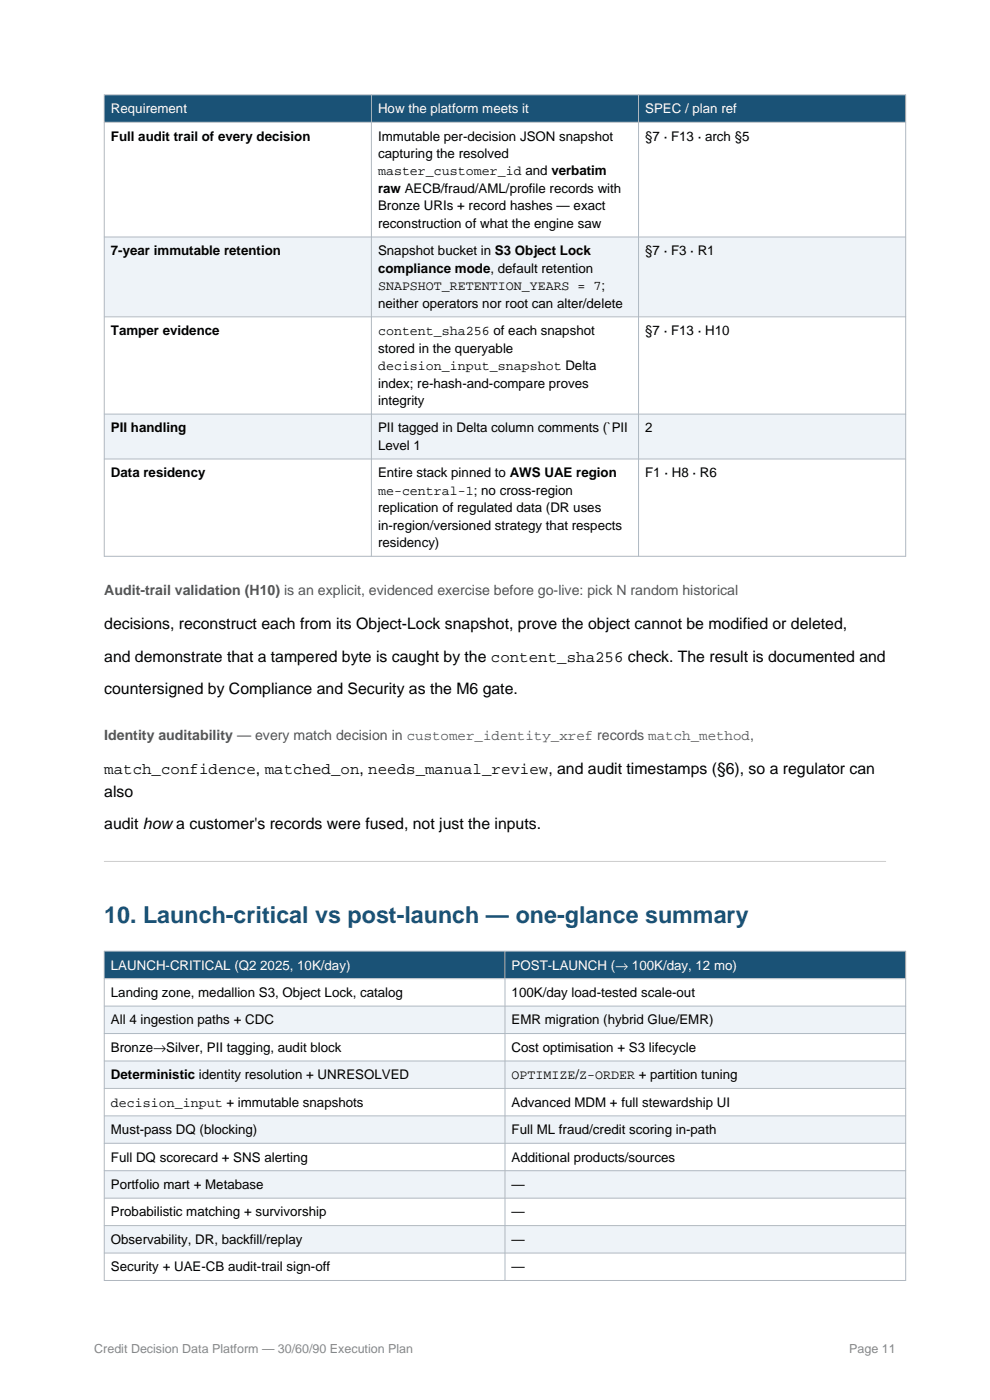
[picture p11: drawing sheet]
<svg xmlns="http://www.w3.org/2000/svg" width="210mm" height="297mm" viewBox="0 0 210 297" stroke-linecap="round" stroke-linejoin="round" font-family="sans-serif">
<defs><g id="words">
<text font-size="4.9" fill="#1a5276" x="22.1" y="195.8">10. Launch-critical vs post-launch — one-glance summary</text>
<g font-size="3.4">
<text x="22.1" y="133.5">decisions, reconstruct each from its Object-Lock snapshot, prove the object cannot be modified or deleted,</text>
<text x="22.1" y="140.4">and demonstrate that a tampered byte is caught by the content_sha256 check. The result is documented and</text>
<text x="22.1" y="147.3">countersigned by Compliance and Security as the M6 gate.</text>
<text x="22.1" y="164.2">match_confidence, matched_on, needs_manual_review, and audit timestamps (§6), so a regulator can</text>
<text x="22.1" y="169">also</text>
<text x="22.1" y="175.9">audit how a customer's records were fused, not just the inputs.</text>
</g>
<g font-size="3" fill="#555">
<text x="22.1" y="126.3">Audit-trail validation (H10) is an explicit, evidenced exercise before go-live: pick N random historical</text>
<text x="22.1" y="157">Identity auditability — every match decision in customer_identity_xref records match_method,</text>
</g>
<g font-size="2.8" fill="#fff">
<text x="23.5" y="24">Requirement</text>
<text x="80.2" y="24">How the platform meets it</text>
<text x="136.9" y="24">SPEC / plan ref</text>
<text x="23.5" y="205.7">LAUNCH-CRITICAL (Q2 2025, 10K/day)</text>
<text x="108.5" y="205.7">POST-LAUNCH (→ 100K/day, 12 mo)</text>
</g>
<g font-size="2.8">
<text x="23.5" y="29.8">Full audit trail of every decision</text>
<text x="80.2" y="29.8">Immutable per-decision JSON snapshot</text>
<text x="136.9" y="29.8">§7 · F13 · arch §5</text>
<text x="80.2" y="33.5">capturing the resolved</text>
<text x="80.2" y="37.2">master_customer_id and verbatim</text>
<text x="80.2" y="40.9">raw AECB/fraud/AML/profile records with</text>
<text x="80.2" y="44.6">Bronze URIs + record hashes — exact</text>
<text x="80.2" y="48.3">reconstruction of what the engine saw</text>
<text x="23.5" y="54.2">7-year immutable retention</text>
<text x="80.2" y="54.2">Snapshot bucket in S3 Object Lock</text>
<text x="80.2" y="57.9">compliance mode, default retention</text>
<text x="136.9" y="54.2">§7 · F3 · R1</text>
<text x="80.2" y="61.6">SNAPSHOT_RETENTION_YEARS = 7;</text>
<text x="80.2" y="65.3">neither operators nor root can alter/delete</text>
<text x="23.5" y="71.1">Tamper evidence</text>
<text x="80.2" y="71.1">content_sha256 of each snapshot</text>
<text x="136.9" y="71.1">§7 · F13 · H10</text>
<text x="80.2" y="74.8">stored in the queryable</text>
<text x="80.2" y="78.5">decision_input_snapshot Delta</text>
<text x="80.2" y="82.2">index; re-hash-and-compare proves</text>
<text x="80.2" y="85.9">integrity</text>
<text x="23.5" y="91.7">PII handling</text>
<text x="80.2" y="91.7">PII tagged in Delta column comments (`PII</text>
<text x="80.2" y="95.4">Level 1</text>
<text x="136.9" y="91.7">2</text>
<text x="23.5" y="101.3">Data residency</text>
<text x="80.2" y="101.3">Entire stack pinned to AWS UAE region</text>
<text x="136.9" y="101.3">F1 · H8 · R6</text>
<text x="80.2" y="105">me-central-1; no cross-region</text>
<text x="80.2" y="108.7">replication of regulated data (DR uses</text>
<text x="80.2" y="112.4">in-region/versioned strategy that respects</text>
<text x="80.2" y="116.1">residency)</text>
<text x="23.5" y="211.5">Landing zone, medallion S3, Object Lock, catalog</text>
<text x="108.5" y="211.5">100K/day load-tested scale-out</text>
<text x="23.5" y="217.3">All 4 ingestion paths + CDC</text>
<text x="108.5" y="217.3">EMR migration (hybrid Glue/EMR)</text>
<text x="23.5" y="223.1">Bronze→Silver, PII tagging, audit block</text>
<text x="108.5" y="223.1">Cost optimisation + S3 lifecycle</text>
<text x="23.5" y="229">Deterministic identity resolution + UNRESOLVED</text>
<text x="108.5" y="229">OPTIMIZE/Z-ORDER + partition tuning</text>
<text x="23.5" y="234.8">decision_input + immutable snapshots</text>
<text x="108.5" y="234.8">Advanced MDM + full stewardship UI</text>
<text x="23.5" y="240.6">Must-pass DQ (blocking)</text>
<text x="108.5" y="240.6">Full ML fraud/credit scoring in-path</text>
<text x="23.5" y="246.4">Full DQ scorecard + SNS alerting</text>
<text x="108.5" y="246.4">Additional products/sources</text>
<text x="23.5" y="252.2">Portfolio mart + Metabase</text>
<text x="108.5" y="252.2">—</text>
<text x="23.5" y="258.1">Probabilistic matching + survivorship</text>
<text x="23.5" y="263.9">Observability, DR, backfill/replay</text>
<text x="108.5" y="258.1">—</text>
<text x="108.5" y="263.9">—</text>
<text x="23.5" y="269.7">Security + UAE-CB audit-trail sign-off</text>
<text x="108.5" y="269.7">—</text>
</g>
<g font-size="2.6" fill="#888">
<text x="20" y="287">Credit Decision Data Platform — 30/60/90 Execution Plan</text>
<text x="180.1" y="287">Page 11</text>
</g>
</g></defs>
<path d="M22.1 20.1h170v5.8h-170z" fill-rule="evenodd" fill="#1a5276"/>
<path d="M22.1 25.9h170v24.4h-170z" fill-rule="evenodd" fill="#fff"/>
<path d="M22.1 50.3h170v16.9h-170z" fill-rule="evenodd" fill="#eef3f8"/>
<path d="M22.1 67.2h170v20.7h-170z" fill-rule="evenodd" fill="#fff"/>
<path d="M22.1 87.9h170v9.5h-170z" fill-rule="evenodd" fill="#eef3f8"/>
<path d="M22.1 97.4h170v20.6h-170z" fill-rule="evenodd" fill="#fff"/>
<path d="M22.1 20.1h170v97.9h-170zM22.1 25.9h170M78.8 20.1v97.9M135.4 20.1v97.9M22.1 50.3h170M22.1 67.2h170M22.1 87.9h170M22.1 97.4h170" fill="none" stroke="#b0b8c1" stroke-width=".21"/>
<path d="M22.1 182.7h165.8" fill="none" stroke="#ccc" stroke-width=".21"/>
<path d="M22.1 201.8h170v5.8h-170z" fill-rule="evenodd" fill="#1a5276"/>
<path d="M22.1 207.6h170v5.8h-170z" fill-rule="evenodd" fill="#fff"/>
<path d="M22.1 213.4h170v5.9h-170z" fill-rule="evenodd" fill="#eef3f8"/>
<path d="M22.1 219.3h170v5.8h-170z" fill-rule="evenodd" fill="#fff"/>
<path d="M22.1 225.1h170v5.8h-170z" fill-rule="evenodd" fill="#eef3f8"/>
<path d="M22.1 230.9h170v5.8h-170z" fill-rule="evenodd" fill="#fff"/>
<path d="M22.1 236.7h170v5.8h-170z" fill-rule="evenodd" fill="#eef3f8"/>
<path d="M22.1 242.5h170v5.9h-170z" fill-rule="evenodd" fill="#fff"/>
<path d="M22.1 248.4h170v5.8h-170z" fill-rule="evenodd" fill="#eef3f8"/>
<path d="M22.1 254.2h170v5.8h-170z" fill-rule="evenodd" fill="#fff"/>
<path d="M22.1 260h170v5.8h-170z" fill-rule="evenodd" fill="#eef3f8"/>
<path d="M22.1 265.8h170v5.8h-170z" fill-rule="evenodd" fill="#fff"/>
<g fill="none" stroke="#b0b8c1" stroke-width=".21">
<path d="M22.1 201.8h170v69.8h-170zM22.1 207.6h170M22.1 213.4h170M22.1 219.3h170M107.1 201.8v69.8M22.1 225.1h170M22.1 230.9h170M22.1 236.7h170M22.1 242.5h170M22.1 248.4h170M22.1 254.2h170M22.1 260h170"/>
<path d="M22.1 265.8h170"/>
</g>
<use href="#words"/>
</svg>
